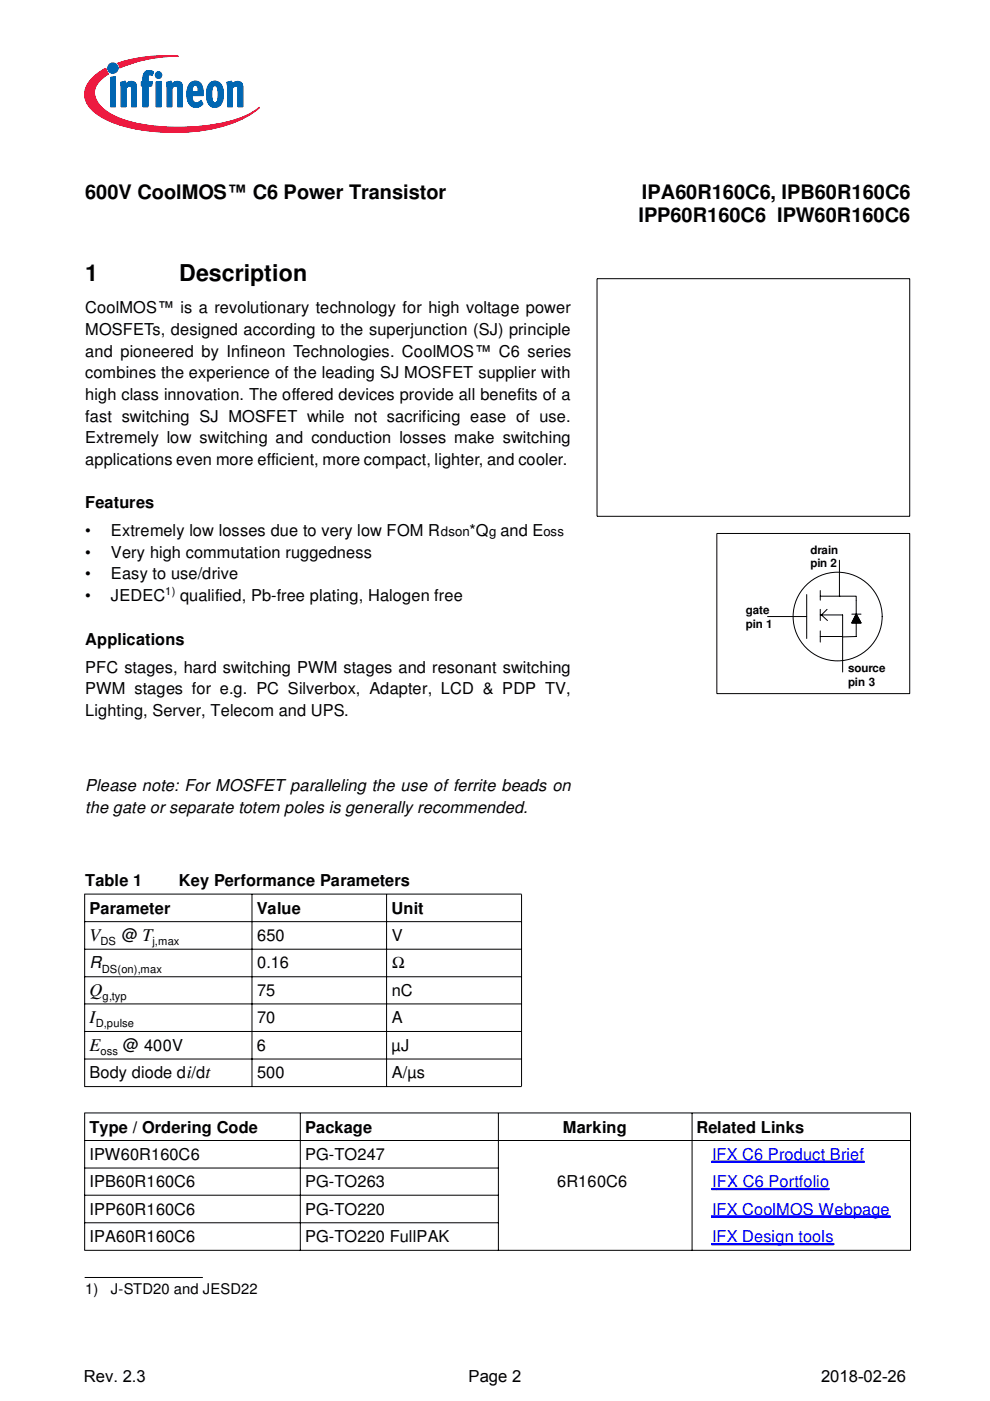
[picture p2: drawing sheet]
<svg xmlns="http://www.w3.org/2000/svg" width="210mm" height="297mm" viewBox="0 0 210 297" stroke-linecap="round" stroke-linejoin="round" font-family="sans-serif">
<defs><g id="words">
<g font-size="4.9">
<text x="18" y="59.6">1</text>
<text x="38" y="59.6">Description</text>
</g>
<g font-size="4.2">
<text x="18" y="42.2">600V CoolMOS&quot; C6 Power Transistor</text>
<text x="135.4" y="47.1">IPP60R160C6 IPW60R160C6</text>
<text x="136.1" y="42.2">IPA60R160C6, IPB60R160C6</text>
</g>
<g font-size="3.8">
<text x="19" y="199.6">V</text>
<text x="19" y="211.2">Q</text>
<text x="19" y="217">I</text>
<text x="19" y="222.8">E</text>
</g>
<g font-size="3.5">
<text x="18" y="71">MOSFETs, designed according to the superjunction (SJ) principle</text>
<text x="18" y="66.5">CoolMOS&quot; is a revolutionary technology for high voltage power</text>
<text x="18" y="75.6">and pioneered by Infineon Technologies. CoolMOS&quot; C6 series</text>
<text x="18" y="80.2">combines the experience of the leading SJ MOSFET supplier with</text>
<text x="18" y="84.7">high class innovation. The offered devices provide all benefits of a</text>
<text x="18" y="89.4">fast switching SJ MOSFET while not sacrificing ease of use.</text>
<text x="18" y="94">Extremely low switching and conduction losses make switching</text>
<text x="18" y="98.5">applications even more efficient, more compact, lighter, and cooler.</text>
<text x="18" y="107.7">Features</text>
<text x="18" y="113.7">•</text>
<text x="23.5" y="113.7">Extremely low losses due to very low FOM R</text>
<text x="99.6" y="113.7">*Q</text>
<text x="106.1" y="113.7">and E</text>
<text x="18" y="118.3">•</text>
<text x="23.5" y="118.3">Very high commutation ruggedness</text>
<text x="18" y="122.8">•</text>
<text x="23.5" y="122.8">Easy to use/drive</text>
<text x="18" y="127.5">•</text>
<text x="23.5" y="127.5">JEDEC</text>
<text x="38.2" y="127.5">qualified, Pb-free plating, Halogen free</text>
<text x="18" y="136.6">Applications</text>
<text x="18" y="142.7">PFC stages, hard switching PWM stages and resonant switching</text>
<text x="18" y="147.2">PWM stages for e.g. PC Silverbox, Adapter, LCD &amp; PDP TV,</text>
<text x="18" y="151.8">Lighting, Server, Telecom and UPS.</text>
<text x="18" y="167.7">Please note: For MOSFET paralleling the use of ferrite beads on</text>
<text x="18" y="172.3">the gate orseparate totem poles is generally recommended.</text>
<text x="18" y="187.7">Table 1</text>
<text x="38" y="187.7">Key Performance Parameters</text>
<text x="19" y="193.7">Parameter</text>
<text x="54.4" y="193.7">Value</text>
<text x="83" y="193.7">Unit</text>
<text x="25.7" y="199.6">@ T</text>
<text x="54.5" y="199.6">650</text>
<text x="83.1" y="199.6">V</text>
<text x="19" y="205.3">R</text>
<text x="54.5" y="205.3">0.16</text>
<text x="83.1" y="205.3">!</text>
<text x="54.5" y="211.2">75</text>
<text x="83.1" y="211.2">nC</text>
<text x="54.5" y="217">70</text>
<text x="83.1" y="217">A</text>
<text x="26" y="222.8">@ 400V</text>
<text x="54.4" y="222.8">6</text>
<text x="83" y="222.8">µJ</text>
<text x="19" y="228.6">Body diode di/dt</text>
<text x="54.5" y="228.6">500</text>
<text x="83.1" y="228.6">A/µs</text>
<text x="19" y="240.1">Type / Ordering Code</text>
<text x="19" y="246">IPW60R160C6</text>
<text x="64.7" y="240.1">Package</text>
<text x="64.7" y="246">PG-TO247</text>
<text x="119.3" y="240.1">Marking</text>
<text x="147.7" y="240.1">Related Links</text>
<text x="19" y="251.7">IPB60R160C6</text>
<text x="64.7" y="251.7">PG-TO263</text>
<text x="118.1" y="251.7">6R160C6</text>
<text x="19" y="257.6">IPP60R160C6</text>
<text x="64.7" y="257.6">PG-TO220</text>
<text x="19" y="263.4">IPA60R160C6</text>
<text x="64.7" y="263.4">PG-TO220 FullPAK</text>
<text x="17.8" y="293">Rev. 2.3</text>
<text x="99.4" y="293">Page 2</text>
<text x="174.1" y="293">2018-02-26</text>
</g>
<g font-size="3.5" fill="#00f">
<text x="151" y="246">IFX C6 Product Brief</text>
<text x="151" y="251.7">IFX C6 Portfolio</text>
<text x="151" y="257.6">IFX CoolMOS Webpage</text>
<text x="151" y="263.4">IFX Design tools</text>
</g>
<g font-size="3.1">
<text x="18" y="274.3">1)</text>
<text x="23.5" y="274.3">J-STD20 and JESD22</text>
</g>
<g font-size="2.8">
<text x="93.5" y="113.7">dson</text>
<text x="103.7" y="113.7">g</text>
<text x="115.2" y="113.7">oss</text>
</g>
<g font-size="2.5">
<text x="171.9" y="117.4">drain</text>
<text x="171.9" y="120.2">pin 2</text>
<text x="158.2" y="130.1">gate</text>
<text x="158.2" y="133.1">pin 1</text>
<text x="179.8" y="142.6">source</text>
<text x="179.8" y="145.5">pin 3</text>
</g>
<g font-size="2.4">
<text x="35" y="126.1">1)</text>
<text x="21.3" y="200.4">DS</text>
<text x="32.3" y="200.4">j,max</text>
<text x="21.6" y="206.2">DS(on),max</text>
<text x="21.8" y="212.1">g,typ</text>
<text x="20.3" y="217.8">D,pulse</text>
<text x="21.3" y="223.7">oss</text>
</g>
</g></defs>
<path d="M126.6 59.1h66.3v50.4h-66.3z" fill="none" stroke="#000" stroke-width=".21"/>
<circle cx="177.6" cy="130.7" r="9.4" fill="#fff"/>
<circle cx="177.6" cy="130.7" r="9.4" fill="none" stroke="#fff" stroke-width=".21"/>
<g fill="none" stroke="#000" stroke-width=".21">
<path d="M152 113.1h40.9v34h-40.9zM178 118.8l.1 7.6M162.7 130.7h8.3M171 126.1v9.3M173.9 126.4h7.6v8.6h-2.8M173.9 125.2v2M173.9 129.2v2.4M173.9 133.8v2.3M173.9 130.4h4.8v12.1M173.9 135h4.8M174.3 130.5l1.1 1.1M175.4 129.2l-1.2 1.2"/>
<path d="M180.6 130.2h2M181.5 130.2l1.1 1.9h-2z"/>
<circle cx="177.6" cy="130.7" r="9.4"/>
</g>
<path d="M181.5 130.2l1.1 1.9h-2z" fill="#000"/>
<path d="M18 11.8h45.9v18.3h-45.9z" fill="#fff"/>
<path d="M18 11.8h45.9v18.3h-45.9z" fill="none" stroke="#fff" stroke-width=".21"/>
<path d="M18 11.8h45.9v16.3h-45.9z" fill="#fff"/>
<path d="M18 11.8h45.9v16.3h-45.9z" fill="none" stroke="#fff" stroke-width=".21"/>
<circle cx="23.9" cy="14.4" r="1.08" fill="#0066b2"/>
<circle cx="23.9" cy="14.4" r="1.08" fill="none" stroke="#0066b2" stroke-width=".21"/>
<path d="M25 13.4a31.7 31.7 0 0 1 12.8-1.5 30.8 30.8 0 0 0-12.4 2.5l-.1-.6z" fill="#ed1a40"/>
<path d="M25 13.4a31.7 31.7 0 0 1 12.8-1.5 30.8 30.8 0 0 0-12.4 2.5l-.1-.6z" fill="none" stroke="#ed1a40" stroke-width=".21"/>
<path d="M19.4 16.7l1.3-1.2 1.7-1 .2 .6 .4 .5a4.9 4.9 0 0 0-3 4.3 6 6 0 0 0 3.4 4.2 31.6 31.6 0 0 0 16 2.9 31.8 31.8 0 0 0 13.9-3.1l1.7-1.1a19.9 19.9 0 0 1-10.4 4.6 41.1 41.1 0 0 1-21.2-1.6 9.4 9.4 0 0 1-5.1-4.2 4.3 4.3 0 0 1 1.1-4.9z" fill="#ed1a40"/>
<path d="M19.4 16.7l1.3-1.2 1.7-1 .2 .6 .4 .5a4.9 4.9 0 0 0-3 4.3 6 6 0 0 0 3.4 4.2 31.6 31.6 0 0 0 16 2.9 31.8 31.8 0 0 0 13.9-3.1l1.7-1.1a19.9 19.9 0 0 1-10.4 4.6 41.1 41.1 0 0 1-21.2-1.6 9.4 9.4 0 0 1-5.1-4.2 4.3 4.3 0 0 1 1.1-4.9z" fill="none" stroke="#ed1a40" stroke-width=".21"/>
<path d="M23.5 16.4l1-.2v6.4h-1z" fill="#0066b2"/>
<path d="M23.5 16.4l1-.2v6.4h-1z" fill="none" stroke="#0066b2" stroke-width=".21"/>
<path d="M25.6 17.5l.9-.3 .1 .7a1.22 1.22 0 0 1 1.5-.6 1.22 1.22 0 0 1 .8 1.3v4h-1l-.1-4.2a.73 .73 0 0 0-1.1 .3v3.9h-1z" fill="#0066b2"/>
<path d="M25.6 17.5l.9-.3 .1 .7a1.22 1.22 0 0 1 1.5-.6 1.22 1.22 0 0 1 .8 1.3v4h-1l-.1-4.2a.73 .73 0 0 0-1.1 .3v3.9h-1z" fill="none" stroke="#0066b2" stroke-width=".21"/>
<path d="M30.8 15.2l.8-.2 1 .2-.3 .8-.5-.1-.4 .3v1.1h.9l-.2 .9h-.7v4.4h-1.1v-4.4h-.3v-.9h.3v-.7a1.73 1.73 0 0 1 .5-1.4z" fill="#0066b2"/>
<path d="M30.8 15.2l.8-.2 1 .2-.3 .8-.5-.1-.4 .3v1.1h.9l-.2 .9h-.7v4.4h-1.1v-4.4h-.3v-.9h.3v-.7a1.73 1.73 0 0 1 .5-1.4z" fill="none" stroke="#0066b2" stroke-width=".21"/>
<path d="M32.9 15.9a.7 .7 0 0 1 1.4 0 .7 .7 0 0 1-1.4 0zM33.1 17.4l1.1-.1v5.3h-1.1z" fill="#0066b2"/>
<g fill="none" stroke="#0066b2" stroke-width=".21">
<path d="M33.1 17.4l1.1-.1v5.3h-1.1z"/>
<circle cx="33.6" cy="15.9" r=".69"/>
</g>
<path d="M35.3 17.5l1-.3 .1 .7a1.22 1.22 0 0 1 1.4-.6 1.22 1.22 0 0 1 .9 1.3v4h-1v-3.9a.45 .45 0 0 0-.2-.4 .45 .45 0 0 0-.5 0l-.5 .4v3.9h-1.1z" fill="#0066b2"/>
<path d="M35.3 17.5l1-.3 .1 .7a1.22 1.22 0 0 1 1.4-.6 1.22 1.22 0 0 1 .9 1.3v4h-1v-3.9a.45 .45 0 0 0-.2-.4 .45 .45 0 0 0-.5 0l-.5 .4v3.9h-1.1z" fill="none" stroke="#0066b2" stroke-width=".21"/>
<path d="M40.4 17.6a1.6 1.6 0 0 1 1.7-.2 1.6 1.6 0 0 1 .9 1.5l.1 1.4h-2.4a1.11 1.11 0 0 0 .3 1.1 1.11 1.11 0 0 0 1.1 .3l.5-.4 .4 .7a1.88 1.88 0 0 1-2.2 .6 1.88 1.88 0 0 1-1.1-1.9v-1.7l.3-.8zM41 18.3l-.3 1.1h1.3v-.4a.67 .67 0 0 0-.2-.8 .67 .67 0 0 0-.8 .1z" fill="#0066b2"/>
<path d="M40.4 17.6a1.6 1.6 0 0 1 1.7-.2 1.6 1.6 0 0 1 .9 1.5l.1 1.4h-2.4a1.11 1.11 0 0 0 .3 1.1 1.11 1.11 0 0 0 1.1 .3l.5-.4 .4 .7a1.88 1.88 0 0 1-2.2 .6 1.88 1.88 0 0 1-1.1-1.9v-1.7l.3-.8zM41 18.3a.66 .66 0 0 1 .8-.1 .66 .66 0 0 1 .2 .8v.4h-1.3z" fill="none" stroke="#0066b2" stroke-width=".21"/>
<path d="M44.6 17.5a1.76 1.76 0 0 1 1.9 0 1.76 1.76 0 0 1 .8 1.7v1.3a1.93 1.93 0 0 1-2.3 2.2 2.91 2.91 0 0 1-1.2-3.3 2.77 2.77 0 0 1 .8-1.9zM45.2 18.3a4.2 4.2 0 0 0 0 3.4l.4 .1a1.52 1.52 0 0 0 .7-1.8v-.4a1.2 1.2 0 0 0-.7-1.5z" fill="#0066b2"/>
<path d="M44.6 17.5a1.76 1.76 0 0 1 1.9 0 1.76 1.76 0 0 1 .8 1.7v1.3a1.93 1.93 0 0 1-2.3 2.2 2.91 2.91 0 0 1-1.2-3.3 2.77 2.77 0 0 1 .8-1.9zM45.2 18.3l.4-.2a1.42 1.42 0 0 1 .7 1.9v.4a1.29 1.29 0 0 1-.7 1.4 1.52 1.52 0 0 1-.7-1.9v-.8z" fill="none" stroke="#0066b2" stroke-width=".21"/>
<path d="M48.1 17.5l1-.3 .1 .7a1.22 1.22 0 0 1 1.4-.6 1.22 1.22 0 0 1 .9 1.3v4h-1v-3.5a.63 .63 0 0 0-.4-.9 .63 .63 0 0 0-.8 .5v3.9h-1v-3.9z" fill="#0066b2"/>
<path d="M48.1 17.5l1-.3 .1 .7a1.22 1.22 0 0 1 1.4-.6 1.22 1.22 0 0 1 .9 1.3v4h-1v-3.5a.63 .63 0 0 0-.4-.9 .63 .63 0 0 0-.8 .5v3.9h-1v-3.9z" fill="none" stroke="#0066b2" stroke-width=".21"/>
<path d="M18 28.9h45.9v5h-45.9z" fill="#fff"/>
<path d="M18 28.9h45.9v5h-45.9z" fill="none" stroke="#fff" stroke-width=".21"/>
<path d="M18 270.9h25" fill="none" stroke="#000" stroke-width=".21"/>
<path d="M150.9 246.3h32.3" fill="none" stroke="#00f" stroke-width=".25"/>
<path d="M150.9 246.2h32.3v.3h-32.3z" fill="none" stroke="#00f" stroke-width=".21"/>
<path d="M150.9 252h1v.2h-1z" fill="#00f"/>
<path d="M150.9 252h1v.2h-1zM150.9 257.8h37.8v.3h-37.8zM151.9 252h23.9v.2h-23.9zM150.9 263.7h25.9v.2h-25.9z" fill="none" stroke="#00f" stroke-width=".21"/>
<path d="M150.9 257.9h37.8M151.9 252.1h23.9M150.9 263.8h25.9" fill="none" stroke="#00f" stroke-width=".25"/>
<g fill="none" stroke="#000" stroke-width=".21">
<path d="M17.9 189.6h92.7M17.9 195.4h92.7M18 189.7v40.6M53.4 189.6v40.8M82 189.6v40.8M110.6 189.7v40.6M17.9 201.3h92.7M17.9 207.1h92.7M17.9 212.9h92.7M17.9 218.7h92.7M17.9 224.5h92.7M17.9 230.4h92.7"/>
<path d="M17.9 236h175.2M18 236.1v28.9M63.7 236v29.2M105.7 236v29.2M146.7 236v29.2M193.1 236.1v28.9M17.9 241.8h175.2M17.9 247.6h87.9M17.9 253.4h87.9M17.9 259.3h87.9M17.9 265.1h175.2"/>
</g>
<path d="M159.2 280.3h41.3v5.4h-41.3z" fill="#fff"/>
<path d="M159.2 280.3h41.3v5.4h-41.3z" fill="none" stroke="#fff" stroke-width=".21"/>
<use href="#words"/>
</svg>
